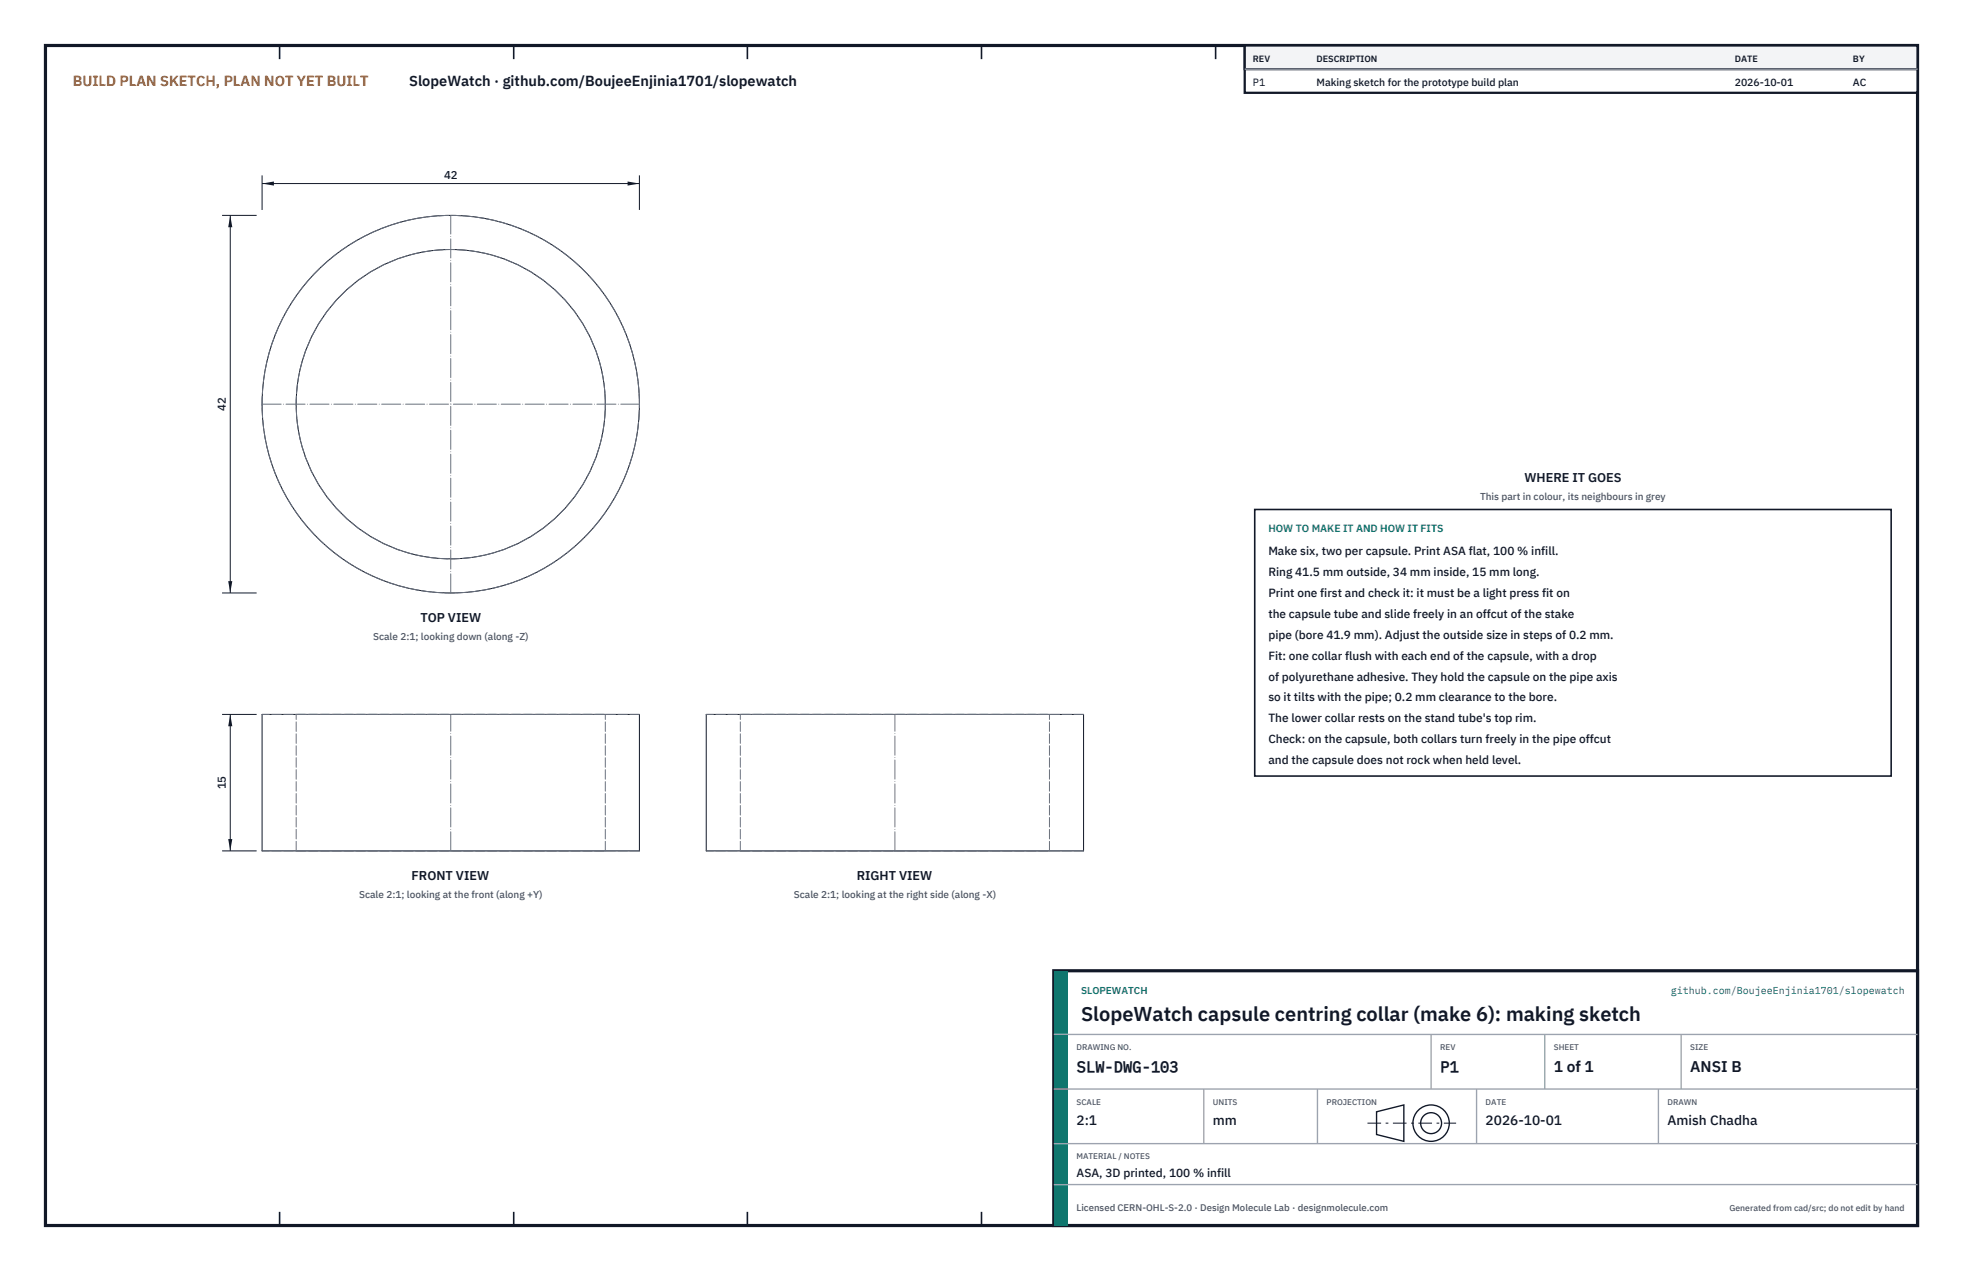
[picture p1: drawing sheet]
<svg xmlns="http://www.w3.org/2000/svg" width="432mm" height="279mm" viewBox="0 0 432 279" stroke-linecap="round" stroke-linejoin="round" font-family="sans-serif">
<defs><g id="words">
<text font-size="4.4" fill="#111827" x="237.8" y="224.4">SlopeWatch capsule centring collar (make 6): making sketch</text>
<g font-size="3.4" fill="#111827">
<text x="236.8" y="235.6">SLW-DWG-103</text>
<text x="316.8" y="235.6">P1</text>
<text x="341.8" y="235.6">1 of 1</text>
<text x="371.8" y="235.6">ANSI B</text>
</g>
<text font-size="3.2" fill="#b45309" x="16" y="19">BUILD PLAN SKETCH, PLAN NOT YET BUILT</text>
<text font-size="3.2" fill="#111827" x="90" y="19">SlopeWatch · github.com/BoujeeEnjinia1701/slopewatch</text>
<g font-size="3" fill="#111827">
<text x="236.8" y="247.2">2:1</text>
<text x="266.8" y="247.2">mm</text>
<text x="326.8" y="247.2">2026-10-01</text>
<text x="366.8" y="247.2">Amish Chadha</text>
</g>
<g font-size="2.8" fill="#111827">
<text x="335.3" y="106">WHERE IT GOES</text>
<text x="92.5" y="136.7">TOP VIEW</text>
<text x="90.5" y="193.4">FRONT VIEW</text>
<text x="188.5" y="193.4">RIGHT VIEW</text>
</g>
<g font-size="2.6" fill="#111827">
<text x="279" y="122">Make six, two per capsule. Print ASA flat, 100 % infill.</text>
<text x="279" y="126.6">Ring 41.5 mm outside, 34 mm inside, 15 mm long.</text>
<text x="279" y="131.2">Print one first and check it: it must be a light press fit on</text>
<text x="279" y="135.8">the capsule tube and slide freely in an offcut of the stake</text>
<text x="279" y="140.4">pipe (bore 41.9 mm). Adjust the outside size in steps of 0.2 mm.</text>
<text x="279" y="145">Fit: one collar flush with each end of the capsule, with a drop</text>
<text x="279" y="149.6">of polyurethane adhesive. They hold the capsule on the pipe axis</text>
<text x="279" y="154.2">so it tilts with the pipe; 0.2 mm clearance to the bore.</text>
<text x="279" y="158.8">The lower collar rests on the stand tube's top rim.</text>
<text x="279" y="163.4">Check: on the capsule, both collars turn freely in the pipe offcut</text>
<text x="279" y="168">and the capsule does not rock when held level.</text>
<text x="236.8" y="258.8">ASA, 3D printed, 100 % infill</text>
</g>
<g font-size="2.5" fill="#111827">
<text x="97.7" y="39.3">42</text>
<text x="49.6" y="90.3" transform="rotate(-90 49.6 90.3)">42</text>
<text x="49.6" y="173.5" transform="rotate(-90 49.6 173.5)">15</text>
</g>
<g font-size="2.3" fill="#111827">
<text x="275.6" y="18.8">P1</text>
<text x="289.6" y="18.8">Making sketch for the prototype build plan</text>
<text x="381.6" y="18.8">2026-10-01</text>
<text x="407.6" y="18.8">AC</text>
</g>
<text font-size="2.3" fill="#0f766e" x="279" y="117">HOW TO MAKE IT AND HOW IT FITS</text>
<g font-size="2.2" fill="#4b5563">
<text x="325.6" y="110">This part in colour, its neighbours in grey</text>
<text x="82.1" y="140.7">Scale 2:1; looking down (along -Z)</text>
<text x="79" y="197.4">Scale 2:1; looking at the front (along +Y)</text>
<text x="174.6" y="197.4">Scale 2:1; looking at the right side (along -X)</text>
</g>
<g font-size="2.2" fill="#0f766e">
<text x="237.8" y="218.4">SLOPEWATCH</text>
<text x="367.5" y="218.4">github.com/BoujeeEnjinia1701/slopewatch</text>
</g>
<text font-size="2.1" fill="#4b5563" x="236.8" y="266.2">Licensed CERN-OHL-S-2.0 · Design Molecule Lab · designmolecule.com</text>
<g font-size="2" fill="#111827">
<text x="275.6" y="13.6">REV</text>
<text x="289.6" y="13.6">DESCRIPTION</text>
<text x="381.6" y="13.6">DATE</text>
<text x="407.6" y="13.6">BY</text>
</g>
<text font-size="1.9" fill="#4b5563" x="380.4" y="266.2">Generated from cad/src; do not edit by hand</text>
<g font-size="1.8" fill="#4b5563">
<text x="236.8" y="230.8">DRAWING NO.</text>
<text x="316.8" y="230.8">REV</text>
<text x="341.8" y="230.8">SHEET</text>
<text x="371.8" y="230.8">SIZE</text>
<text x="236.8" y="242.8">SCALE</text>
<text x="266.8" y="242.8">UNITS</text>
<text x="291.8" y="242.8">PROJECTION</text>
<text x="326.8" y="242.8">DATE</text>
<text x="366.8" y="242.8">DRAWN</text>
<text x="236.8" y="254.8">MATERIAL / NOTES</text>
</g>
</g></defs>
<path d="M10 10h411.8v259.4h-411.8z" fill="none" stroke="#111827" stroke-width=".7" stroke-linecap="butt"/>
<g fill="none" stroke="#111827" stroke-width=".35">
<path d="M61.5 10v3M113 10v3M164.4 10v3M215.9 10v3M267.4 10v3M318.9 10v3M370.3 10v3M61.5 266.4v3M113 266.4v3M164.4 266.4v3M215.9 266.4v3M267.4 266.4v3"/>
<path d="M318.9 266.4v3M370.3 266.4v3"/>
</g>
<g fill="none" stroke="#111727" stroke-width=".22">
<path d="M57.7 157h83v30h-83zM155.4 157h83v30h-83z"/>
<circle cx="99.1" cy="88.8" r="41.5"/>
<circle cx="99.1" cy="88.8" r="34"/>
</g>
<g fill="none" stroke="#6a7180" stroke-width=".22" stroke-dasharray="2.1 .5">
<path d="M65.2 157h68M133.2 157h-68M140.7 157h-83M162.9 157h33.9M196.8 157h34.1M230.9 157h-68M238.4 157h-83M65.2 187h68M65.2 187v-30M133.2 187h-68M133.2 187v-30M140.7 187h-83"/>
<path d="M162.9 187h33.9M162.9 187v-30M196.8 187h34.1M230.9 187h-68M230.9 187v-30M238.4 187h-83"/>
<circle cx="99.1" cy="88.8" r="41.5"/>
<circle cx="99.1" cy="88.8" r="34"/>
</g>
<path d="M57.7 88.8h83M99.1 130.3v-83M99.1 187v-30M196.8 187v-30" fill="none" stroke="#6a7180" stroke-width=".22" stroke-dasharray="4.2 .5 0 .5"/>
<path d="M57.7 38.6v7.6M140.6 38.6v7.6M57.7 40.4h82.9" fill="none" stroke="#111827" stroke-width=".22"/>
<path d="M57.7 40.4l2.6-.5v.9zM138 39.9v.9l2.6-.4z" fill="#111827"/>
<path d="M48.9 47.3h7.6M50.6 47.3v83M48.9 130.3h7.6" fill="none" stroke="#111827" stroke-width=".22"/>
<path d="M50.6 47.3l-.4 2.6h.9zM50.2 127.7h.9l-.5 2.6z" fill="#111827"/>
<path d="M48.9 157h7.6M50.6 157v30M48.9 187h7.6" fill="none" stroke="#111827" stroke-width=".22"/>
<path d="M50.6 157l-.4 2.6h.9zM50.2 184.4h.9l-.5 2.6z" fill="#111827"/>
<path d="M276 112h140v58.6h-140z" fill="#fff" stroke="#111827" stroke-width=".35"/>
<path d="M273.8 10h148v10.4h-148z" fill="#fff" stroke="#111827" stroke-width=".5"/>
<path d="M273.8 10h148v5.2h-148z" fill="#f3f4f6" stroke="#111827" stroke-width=".5"/>
<path d="M273.8 15.2h148" fill="none" stroke="#9ca3af" stroke-width=".3"/>
<path d="M231.8 213.4h190v56h-190z" fill="#fff" stroke="#111827" stroke-width=".7" stroke-linecap="butt"/>
<path d="M231.8 213.4h3v56h-3z" fill="#0f766e"/>
<path d="M231.8 227.4h190M231.8 239.4h190M264.8 239.4v12M289.8 239.4v12M314.8 227.4v12M324.8 239.4v12M339.8 227.4v12M364.8 239.4v12M369.8 227.4v12M231.8 251.4h190M231.8 260.4h190" fill="none" stroke="#9ca3af" stroke-width=".3"/>
<g fill="none" stroke="#111827" stroke-width=".3">
<path d="M302.8 244.4l6-1.5v8l-6-1.5z"/>
<circle cx="314.8" cy="246.9" r="4"/>
<circle cx="314.8" cy="246.9" r="2.3"/>
</g>
<path d="M300.8 246.9h19.5" fill="none" stroke="#111827" stroke-width=".22" stroke-dasharray="3 1 .6 1" stroke-linecap="butt"/>
<use href="#words"/>
</svg>
